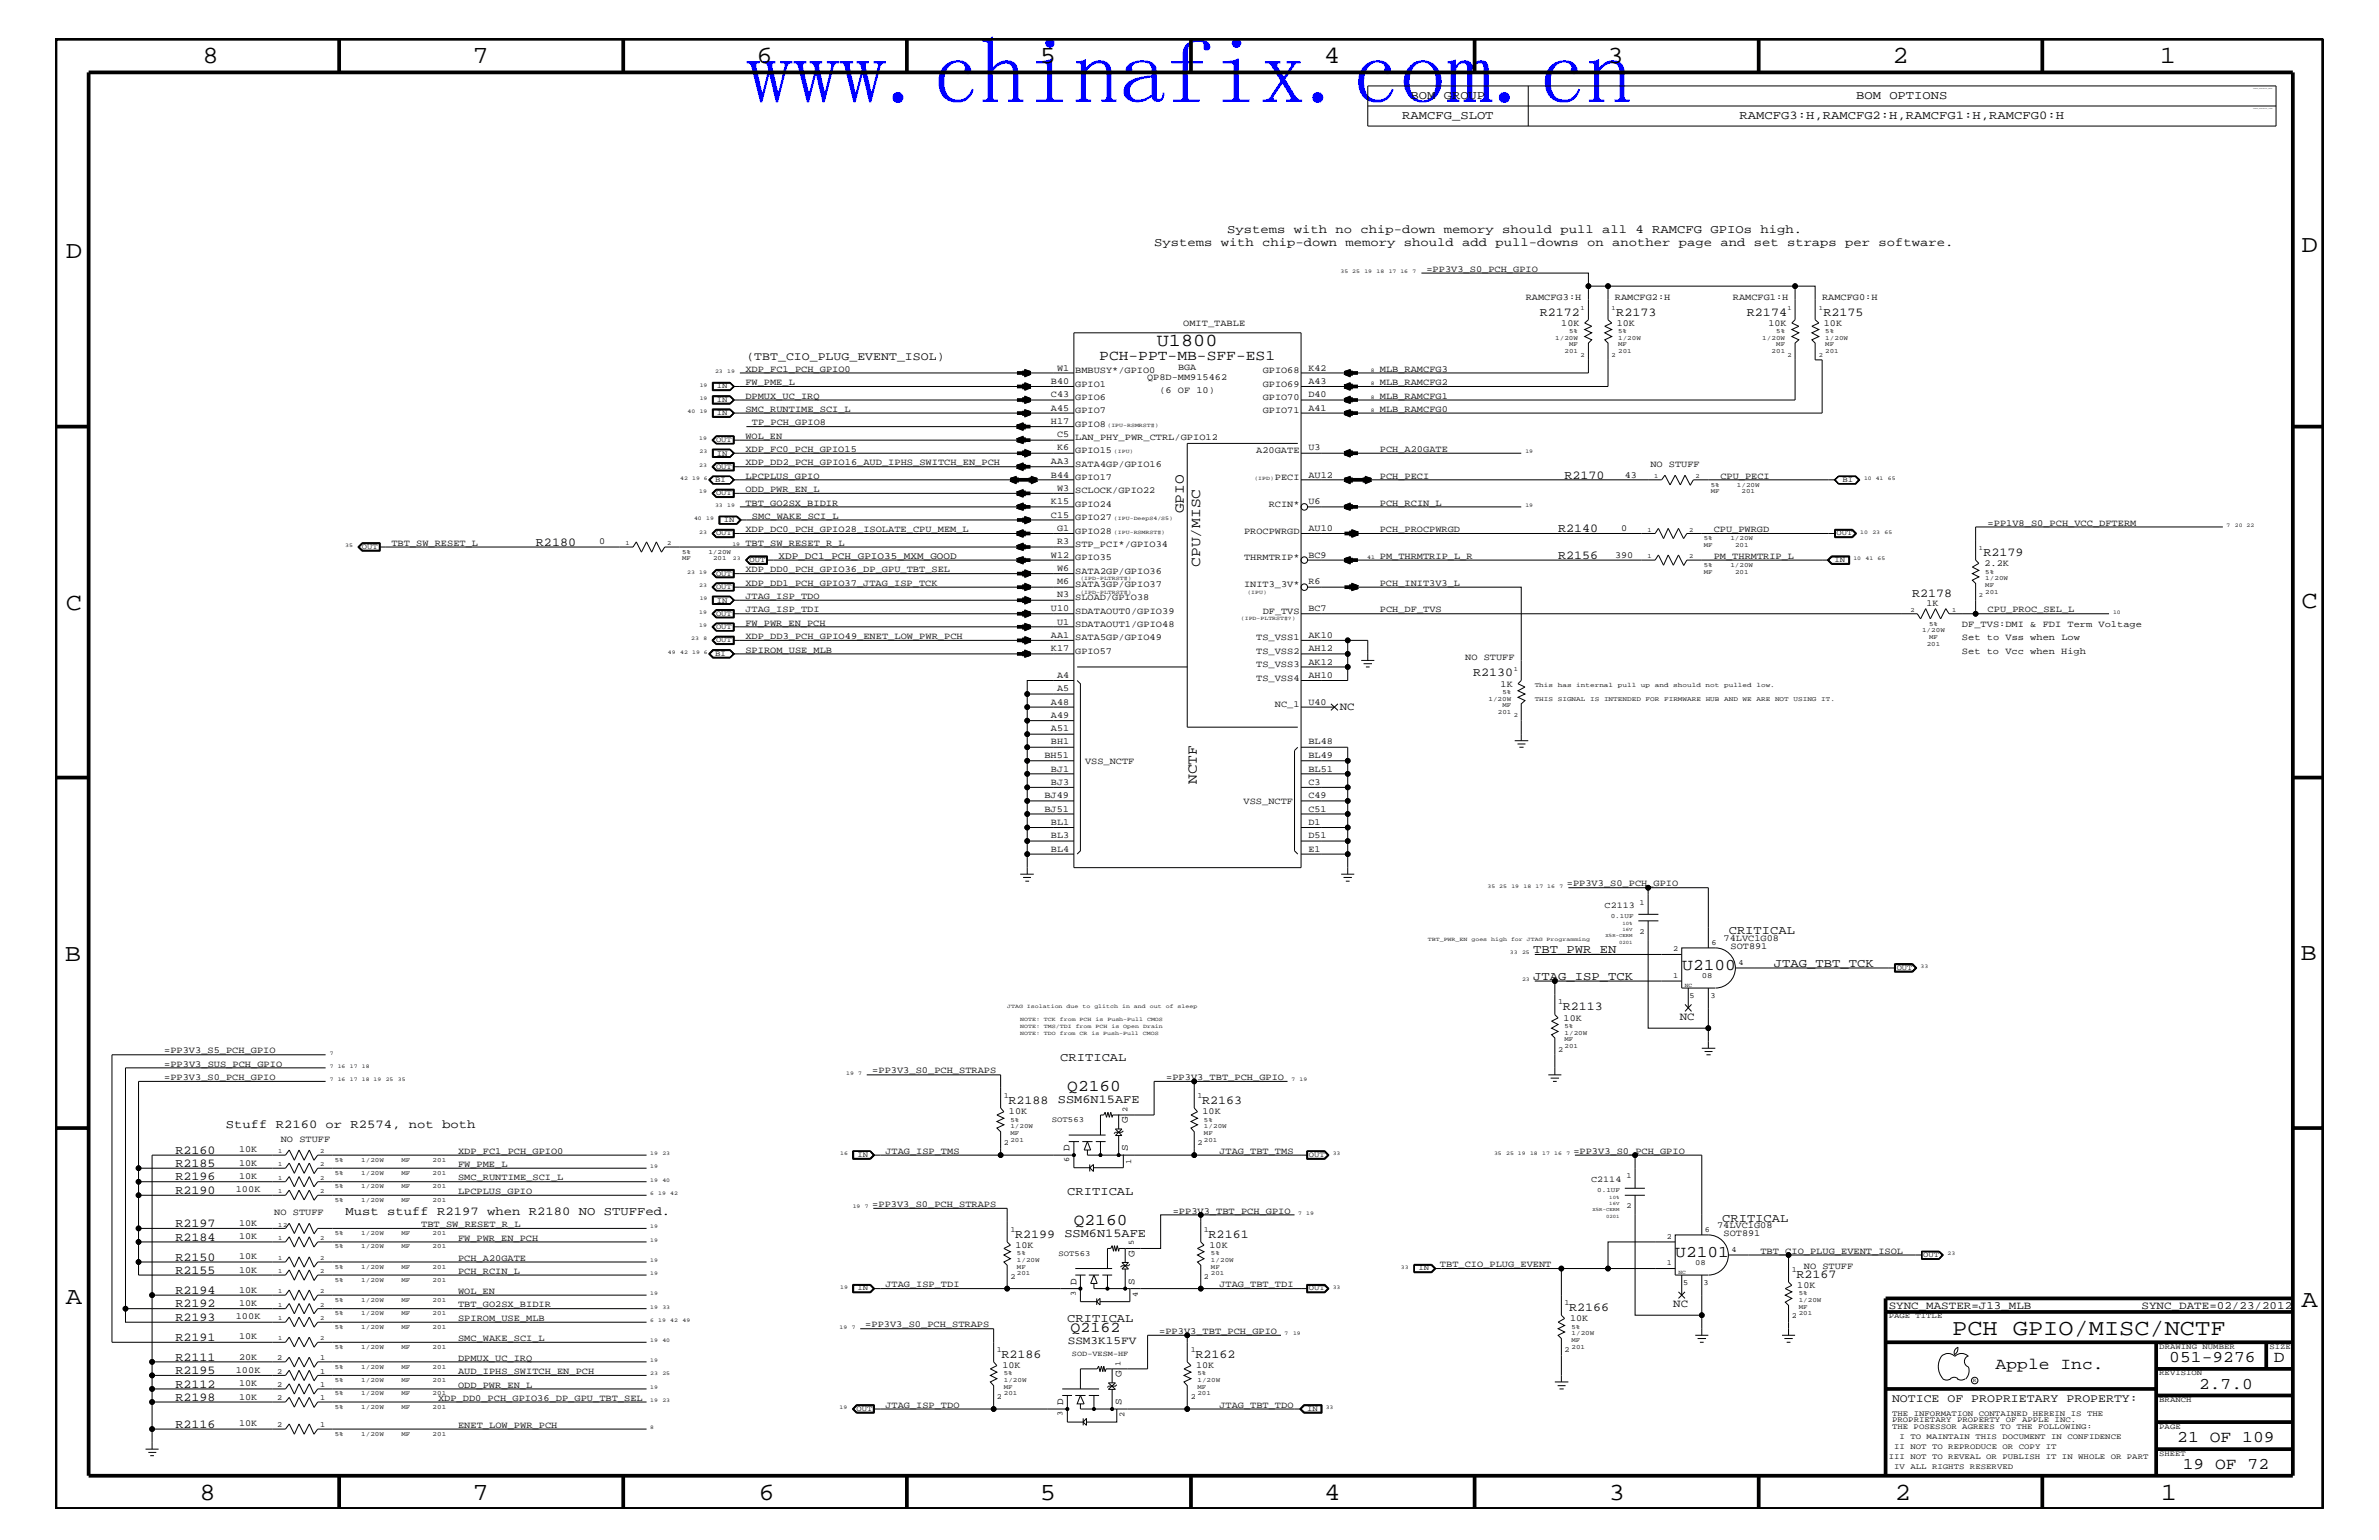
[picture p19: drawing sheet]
<svg xmlns="http://www.w3.org/2000/svg" width="432mm" height="279mm" viewBox="0 0 432 279" stroke-linecap="round" stroke-linejoin="round" font-family="sans-serif">
<defs><g id="words">
<text font-size="16.9" fill="#00f" x="135.5" y="18.7">www.chinafix.com.cn</text>
<g font-size="4.5">
<text x="36.7" y="11.5">8</text>
<text x="85.8" y="11.5">7</text>
<text x="137.3" y="11.5">6</text>
<text x="188.7" y="11.5">5</text>
<text x="240.3" y="11.5">4</text>
<text x="291.8" y="11.5">3</text>
<text x="343.5" y="11.5">2</text>
<text x="392" y="11.5">1</text>
<text x="11.9" y="46.8">D</text>
<text x="417.7" y="45.7">D</text>
<text x="11.9" y="110.6">C</text>
<text x="417.7" y="110.3">C</text>
<text x="11.8" y="174.3">B</text>
<text x="417.6" y="174.2">B</text>
<text x="11.9" y="236.7">A</text>
<text x="417.7" y="237.1">A</text>
<text x="36.2" y="272.1">8</text>
<text x="85.8" y="272.1">7</text>
<text x="137.7" y="272.1">6</text>
<text x="188.7" y="272.1">5</text>
<text x="240.4" y="272.1">4</text>
<text x="292" y="272.1">3</text>
<text x="343.9" y="272.1">2</text>
<text x="392.2" y="272.1">1</text>
</g>
<text font-size="4.1" x="354.3" y="242.3">PCH GPIO/MISC/NCTF</text>
<text font-size="3.3" x="210" y="62.9">U1800</text>
<g font-size="3">
<text x="305.4" y="176">U2100</text>
<text x="193.7" y="197.9">Q2160</text>
<text x="194.9" y="222.2">Q2160</text>
<text x="304.1" y="228.1">U2101</text>
<text x="362.2" y="248.4">Apple Inc.</text>
<text x="393.7" y="247.1">051-9276</text>
<text x="399.2" y="252">2.7.0</text>
<text x="412.7" y="247.1">D</text>
<text x="395.2" y="261.6">21 OF 109</text>
<text x="396.2" y="266.6">19 OF 72</text>
</g>
<text font-size="2.7" x="194.3" y="241.6">Q2162</text>
<g font-size="2.6">
<text x="199.5" y="65.3">PCH-PPT-MB-SFF-ES1</text>
<text x="214.9" y="93.1" transform="rotate(-90 214.9 93.1)">GPIO</text>
<text x="217.8" y="102.9" transform="rotate(-90 217.8 102.9)">CPU/MISC</text>
<text x="217.3" y="142.2" transform="rotate(-90 217.3 142.2)">NCTF</text>
</g>
<g font-size="2.2">
<text x="256" y="18">BOM GROUP</text>
<text x="336.9" y="18">BOM OPTIONS</text>
<text x="254.5" y="21.6">RAMCFG_SLOT</text>
<text x="315.7" y="21.6">RAMCFG3:H,RAMCFG2:H,RAMCFG1:H,RAMCFG0:H</text>
<text x="209.5" y="44.6">Systems with chip-down memory should add pull-downs on another page and set straps per software.</text>
<text x="222.8" y="42.3">Systems with no chip-down memory should pull all 4 RAMCFG GPIOs high.</text>
<text x="279.5" y="57.3">R2172</text>
<text x="293.4" y="57.3">R2173</text>
<text x="317.1" y="57.3">R2174</text>
<text x="331" y="57.3">R2175</text>
<text x="284" y="86.9">R2170</text>
<text x="97.3" y="99">R2180</text>
<text x="282.8" y="96.5">R2140</text>
<text x="282.8" y="101.4">R2156</text>
<text x="360" y="101">R2179</text>
<text x="347" y="108.3">R2178</text>
<text x="267.4" y="122.7">R2130</text>
<text x="278.3" y="172.9">TBT_PWR_EN</text>
<text x="313.8" y="169.5">CRITICAL</text>
<text x="278.3" y="177.7">JTAG_ISP_TCK</text>
<text x="322" y="175.4">JTAG_TBT_TCK</text>
<text x="283.6" y="183.3">R2113</text>
<text x="192.4" y="192.6">CRITICAL</text>
<text x="183" y="200.3">R2188</text>
<text x="192" y="200.2">SSM6N15AFE</text>
<text x="218.2" y="200.3">R2163</text>
<text x="31.8" y="209.3">R2160</text>
<text x="41" y="204.7">Stuff R2160 or R2574, not both</text>
<text x="31.8" y="214.2">R2196</text>
<text x="31.8" y="211.7">R2185</text>
<text x="31.8" y="216.6">R2190</text>
<text x="62.7" y="220.4">Must stuff R2197 when R2180 NO STUFFed.</text>
<text x="193.7" y="216.9">CRITICAL</text>
<text x="312.6" y="221.7">CRITICAL</text>
<text x="31.8" y="225.1">R2184</text>
<text x="31.8" y="222.6">R2197</text>
<text x="184.2" y="224.6">R2199</text>
<text x="193.2" y="224.5">SSM6N15AFE</text>
<text x="219.4" y="224.6">R2161</text>
<text x="31.8" y="228.7">R2150</text>
<text x="31.8" y="231.1">R2155</text>
<text x="326.1" y="231.8">R2167</text>
<text x="31.8" y="237.2">R2192</text>
<text x="31.8" y="239.6">R2193</text>
<text x="31.8" y="234.7">R2194</text>
<text x="193.7" y="239.9">CRITICAL</text>
<text x="284.8" y="237.9">R2166</text>
<text x="31.8" y="243.3">R2191</text>
<text x="31.8" y="246.9">R2111</text>
<text x="31.8" y="249.3">R2195</text>
<text x="31.8" y="251.7">R2112</text>
<text x="181.8" y="246.4">R2186</text>
<text x="217" y="246.4">R2162</text>
<text x="31.8" y="254.2">R2198</text>
<text x="31.8" y="259">R2116</text>
</g>
<g font-size="2.1">
<text x="135.5" y="65.3">(TBT_CIO_PLUG_EVENT_ISOL)</text>
<text x="343.4" y="254.4">NOTICE OF PROPRIETARY PROPERTY:</text>
</g>
<g font-size="2">
<text x="243.2" y="128.9">NC</text>
<text x="304.9" y="185">NC</text>
<text x="303.7" y="237.2">NC</text>
<text x="342.8" y="237.4">SYNC_MASTER=J13_MLB</text>
<text x="388.7" y="237.4">SYNC_DATE=02/23/2012</text>
<text x="193.8" y="243.9">SSM3K15FV</text>
</g>
<g font-size="1.8">
<text x="141.3" y="101.4">XDP_DC1_PCH_GPIO35_MXM_GOOD</text>
<text x="204.7" y="203.8" transform="rotate(-90 204.7 203.8)">G</text>
<text x="194.1" y="208.9" transform="rotate(-90 194.1 208.9)">D</text>
<text x="204.7" y="208.9" transform="rotate(-90 204.7 208.9)">S</text>
<text x="195.4" y="233.2" transform="rotate(-90 195.4 233.2)">D</text>
<text x="205.9" y="233.2" transform="rotate(-90 205.9 233.2)">S</text>
<text x="205.9" y="228.1" transform="rotate(-90 205.9 228.1)">G</text>
<text x="203.5" y="249.9" transform="rotate(-90 203.5 249.9)">G</text>
<text x="193" y="255" transform="rotate(-90 193 255)">D</text>
<text x="203.5" y="255" transform="rotate(-90 203.5 255)">S</text>
</g>
<g font-size="1.7">
<text x="258.9" y="49.3">=PP3V3_S0_PCH_GPIO</text>
<text x="214.8" y="59.2">OMIT_TABLE</text>
<text x="276.9" y="54.4">RAMCFG3:H</text>
<text x="283.4" y="59.1">10K</text>
<text x="293.1" y="54.4">RAMCFG2:H</text>
<text x="293.5" y="59.1">10K</text>
<text x="314.5" y="54.4">RAMCFG1:H</text>
<text x="321" y="59.1">10K</text>
<text x="330.7" y="54.4">RAMCFG0:H</text>
<text x="331" y="59.1">10K</text>
<text x="135.3" y="69.9">FW_PME_L</text>
<text x="135.3" y="67.5">XDP_FC1_PCH_GPIO0</text>
<text x="190.8" y="69.6">B40</text>
<text x="191.9" y="67.3">W1</text>
<text x="195.2" y="70.1">GPIO1</text>
<text x="195.2" y="67.7">BMBUSY*/GPIO0</text>
<text x="208.2" y="68.9">QP8D-MM915462</text>
<text x="210.4" y="71.3">(6 OF 10)</text>
<text x="213.8" y="67.1">BGA</text>
<text x="229.2" y="70.1">GPIO69</text>
<text x="229.2" y="67.7">GPIO68</text>
<text x="237.5" y="67.3">K42</text>
<text x="237.5" y="69.6">A43</text>
<text x="250.4" y="67.5">MLB_RAMCFG3</text>
<text x="250.4" y="69.9">MLB_RAMCFG2</text>
<text x="135.3" y="74.7">SMC_RUNTIME_SCI_L</text>
<text x="135.3" y="72.3">DPMUX_UC_IRQ</text>
<text x="136.5" y="77.2">TP_PCH_GPIO8</text>
<text x="190.8" y="72.1">C43</text>
<text x="190.8" y="74.5">A45</text>
<text x="190.8" y="76.9">H17</text>
<text x="195.2" y="72.6">GPIO6</text>
<text x="195.2" y="77.4">GPIO8</text>
<text x="195.2" y="75">GPIO7</text>
<text x="229.2" y="75">GPIO71</text>
<text x="229.2" y="72.6">GPIO70</text>
<text x="237.5" y="72.1">D40</text>
<text x="237.5" y="74.5">A41</text>
<text x="250.4" y="72.3">MLB_RAMCFG1</text>
<text x="250.4" y="74.7">MLB_RAMCFG0</text>
<text x="135.3" y="79.6">WOL_EN</text>
<text x="135.3" y="82">XDP_FC0_PCH_GPIO15</text>
<text x="191.9" y="79.4">C5</text>
<text x="191.9" y="81.7">K6</text>
<text x="195.2" y="79.9">LAN_PHY_PWR_CTRL/GPIO12</text>
<text x="195.2" y="82.2">GPIO15</text>
<text x="228" y="82.2">A20GATE</text>
<text x="237.5" y="81.7">U3</text>
<text x="250.4" y="82">PCH_A20GATE</text>
<text x="135.3" y="86.9">LPCPLUS_GPIO</text>
<text x="135.3" y="89.3">ODD_PWR_EN_L</text>
<text x="135.3" y="84.4">XDP_DD2_PCH_GPIO16_AUD_IPHS_SWITCH_EN_PCH</text>
<text x="190.8" y="86.6">B44</text>
<text x="190.8" y="84.2">AA3</text>
<text x="191.9" y="89">W3</text>
<text x="195.2" y="84.7">SATA4GP/GPIO16</text>
<text x="195.2" y="87.1">GPIO17</text>
<text x="195.2" y="89.5">SCLOCK/GPIO22</text>
<text x="231.4" y="87.1">PECI</text>
<text x="237.5" y="86.6">AU12</text>
<text x="250.4" y="86.9">PCH_PECI</text>
<text x="294.9" y="86.6">43</text>
<text x="299.6" y="84.7">NO STUFF</text>
<text x="312.3" y="86.9">CPU_PECI</text>
<text x="135.3" y="91.7">TBT_GO2SX_BIDIR</text>
<text x="136.5" y="94.2">SMC_WAKE_SCI_L</text>
<text x="190.8" y="91.5">K15</text>
<text x="190.8" y="93.9">C15</text>
<text x="195.2" y="92">GPIO24</text>
<text x="195.2" y="94.3">GPIO27</text>
<text x="230.3" y="92">RCIN*</text>
<text x="237.5" y="91.5">U6</text>
<text x="250.4" y="91.7">PCH_RCIN_L</text>
<text x="360.8" y="95.4">=PP1V8_S0_PCH_VCC_DFTERM</text>
<text x="71" y="99">TBT_SW_RESET_L</text>
<text x="108.8" y="98.7">0</text>
<text x="135.3" y="99">TBT_SW_RESET_R_L</text>
<text x="135.3" y="96.5">XDP_DC0_PCH_GPIO28_ISOLATE_CPU_MEM_L</text>
<text x="190.8" y="101.2">W12</text>
<text x="191.9" y="96.3">G1</text>
<text x="191.9" y="98.7">R3</text>
<text x="195.2" y="99.3">STP_PCI*/GPIO34</text>
<text x="195.2" y="101.6">GPIO35</text>
<text x="195.2" y="96.8">GPIO28</text>
<text x="225.8" y="101.6">THRMTRIP*</text>
<text x="225.8" y="96.8">PROCPWRGD</text>
<text x="237.5" y="96.3">AU10</text>
<text x="237.5" y="101.2">BC9</text>
<text x="250.4" y="96.5">PCH_PROCPWRGD</text>
<text x="250.4" y="101.4">PM_THRMTRIP_L_R</text>
<text x="293.2" y="101.2">390</text>
<text x="294.3" y="96.3">0</text>
<text x="311.1" y="96.5">CPU_PWRGD</text>
<text x="311.1" y="101.4">PM_THRMTRIP_L</text>
<text x="135.3" y="103.8">XDP_DD0_PCH_GPIO36_DP_GPU_TBT_SEL</text>
<text x="135.3" y="106.3">XDP_DD1_PCH_GPIO37_JTAG_ISP_TCK</text>
<text x="191.9" y="103.6">W6</text>
<text x="191.9" y="106">M6</text>
<text x="195.2" y="106.5">SATA3GP/GPIO37</text>
<text x="195.2" y="104.1">SATA2GP/GPIO36</text>
<text x="225.8" y="106.5">INIT3_3V*</text>
<text x="237.5" y="106">R6</text>
<text x="250.4" y="106.3">PCH_INIT3V3_L</text>
<text x="360.2" y="102.7">2.2K</text>
<text x="135.3" y="108.7">JTAG_ISP_TDO</text>
<text x="135.3" y="113.6">FW_PWR_EN_PCH</text>
<text x="135.3" y="111.1">JTAG_ISP_TDI</text>
<text x="190.8" y="110.9">U10</text>
<text x="191.9" y="113.3">U1</text>
<text x="191.9" y="108.4">N3</text>
<text x="195.2" y="108.9">SLOAD/GPIO38</text>
<text x="195.2" y="111.4">SDATAOUT0/GPIO39</text>
<text x="195.2" y="113.7">SDATAOUT1/GPIO48</text>
<text x="229.2" y="111.4">DF_TVS</text>
<text x="237.5" y="110.9">BC7</text>
<text x="250.4" y="111.1">PCH_DF_TVS</text>
<text x="349.7" y="110">1K</text>
<text x="356.1" y="113.7">DF_TVS:DMI &amp; FDI Term Voltage</text>
<text x="360.8" y="111.1">CPU_PROC_SEL_L</text>
<text x="135.3" y="118.4">SPIROM_USE_MLB</text>
<text x="135.3" y="115.9">XDP_DD3_PCH_GPIO49_ENET_LOW_PWR_PCH</text>
<text x="190.8" y="118.1">K17</text>
<text x="190.8" y="115.7">AA1</text>
<text x="195.2" y="116.2">SATA5GP/GPIO49</text>
<text x="195.2" y="118.6">GPIO57</text>
<text x="228" y="118.6">TS_VSS2</text>
<text x="228" y="116.2">TS_VSS1</text>
<text x="237.5" y="115.7">AK10</text>
<text x="237.5" y="118.1">AH12</text>
<text x="265.9" y="119.8">NO STUFF</text>
<text x="356.1" y="116.2">Set to Vss when Low</text>
<text x="356.1" y="118.6">Set to Vcc when High</text>
<text x="191.9" y="123">A4</text>
<text x="191.9" y="125.4">A5</text>
<text x="228" y="123.5">TS_VSS4</text>
<text x="228" y="121">TS_VSS3</text>
<text x="237.5" y="120.6">AK12</text>
<text x="237.5" y="123">AH10</text>
<text x="272.4" y="124.6">1K</text>
<text x="190.8" y="127.9">A48</text>
<text x="190.8" y="130.2">A49</text>
<text x="231.4" y="128.3">NC_1</text>
<text x="237.5" y="127.9">U40</text>
<text x="189.6" y="137.5">BH51</text>
<text x="190.8" y="132.7">A51</text>
<text x="190.8" y="135.1">BH1</text>
<text x="237.5" y="135.1">BL48</text>
<text x="237.5" y="137.5">BL49</text>
<text x="190.8" y="140">BJ1</text>
<text x="190.8" y="142.4">BJ3</text>
<text x="196.9" y="138.6">VSS_NCTF</text>
<text x="237.5" y="140">BL51</text>
<text x="237.5" y="142.4">C3</text>
<text x="189.6" y="147.3">BJ51</text>
<text x="189.6" y="144.8">BJ49</text>
<text x="190.8" y="149.6">BL1</text>
<text x="225.7" y="145.9">VSS_NCTF</text>
<text x="237.5" y="144.8">C49</text>
<text x="237.5" y="147.3">C51</text>
<text x="237.5" y="149.6">D1</text>
<text x="190.8" y="152.1">BL3</text>
<text x="190.8" y="154.5">BL4</text>
<text x="237.5" y="152.1">D51</text>
<text x="237.5" y="154.5">E1</text>
<text x="284.4" y="160.8">=PP3V3_S0_PCH_GPIO</text>
<text x="312.8" y="170.8">74LVC1G08</text>
<text x="314.1" y="172.2">SOT891</text>
<text x="283.8" y="185.2">10K</text>
<text x="29.8" y="191.1">=PP3V3_S5_PCH_GPIO</text>
<text x="29.8" y="193.6">=PP3V3_SUS_PCH_GPIO</text>
<text x="29.8" y="195.9">=PP3V3_S0_PCH_GPIO</text>
<text x="158.3" y="194.8">=PP3V3_S0_PCH_STRAPS</text>
<text x="211.7" y="195.9">=PP3V3_TBT_PCH_GPIO</text>
<text x="183.1" y="202.1">10K</text>
<text x="218.3" y="202.1">10K</text>
<text x="43.4" y="209.1">10K</text>
<text x="51" y="207.1">NO STUFF</text>
<text x="83.1" y="209.3">XDP_FC1_PCH_GPIO0</text>
<text x="160.7" y="209.3">JTAG_ISP_TMS</text>
<text x="221.3" y="209.3">JTAG_TBT_TMS</text>
<text x="285.6" y="209.3">=PP3V3_S0_PCH_GPIO</text>
<text x="43.4" y="213.9">10K</text>
<text x="43.4" y="211.5">10K</text>
<text x="83.1" y="214.2">SMC_RUNTIME_SCI_L</text>
<text x="83.1" y="211.7">FW_PME_L</text>
<text x="42.8" y="216.4">100K</text>
<text x="49.8" y="220.4">NO STUFF</text>
<text x="83.1" y="216.6">LPCPLUS_GPIO</text>
<text x="158.3" y="219">=PP3V3_S0_PCH_STRAPS</text>
<text x="212.9" y="220.2">=PP3V3_TBT_PCH_GPIO</text>
<text x="43.4" y="224.8">10K</text>
<text x="43.4" y="222.4">10K</text>
<text x="76.5" y="222.6">TBT_SW_RESET_R_L</text>
<text x="83.1" y="225.1">FW_PWR_EN_PCH</text>
<text x="184.3" y="226.4">10K</text>
<text x="219.5" y="226.4">10K</text>
<text x="311.7" y="222.9">74LVC1G08</text>
<text x="312.8" y="224.3">SOT891</text>
<text x="319.5" y="227.5">TBT_CIO_PLUG_EVENT_ISOL</text>
<text x="43.4" y="228.5">10K</text>
<text x="43.4" y="230.9">10K</text>
<text x="83.1" y="228.7">PCH_A20GATE</text>
<text x="83.1" y="231.1">PCH_RCIN_L</text>
<text x="160.7" y="233.5">JTAG_ISP_TDI</text>
<text x="221.3" y="233.5">JTAG_TBT_TDI</text>
<text x="261.4" y="229.9">TBT_CIO_PLUG_EVENT</text>
<text x="326.2" y="233.7">10K</text>
<text x="327.4" y="230.2">NO STUFF</text>
<text x="42.8" y="239.4">100K</text>
<text x="43.4" y="236.9">10K</text>
<text x="43.4" y="234.6">10K</text>
<text x="83.1" y="234.7">WOL_EN</text>
<text x="83.1" y="239.6">SPIROM_USE_MLB</text>
<text x="83.1" y="237.2">TBT_GO2SX_BIDIR</text>
<text x="285" y="239.7">10K</text>
<text x="43.4" y="243">10K</text>
<text x="83.1" y="243.3">SMC_WAKE_SCI_L</text>
<text x="157.1" y="240.8">=PP3V3_S0_PCH_STRAPS</text>
<text x="210.4" y="242">=PP3V3_TBT_PCH_GPIO</text>
<text x="42.8" y="249">100K</text>
<text x="43.4" y="246.7">20K</text>
<text x="43.4" y="251.5">10K</text>
<text x="83.1" y="249.3">AUD_IPHS_SWITCH_EN_PCH</text>
<text x="83.1" y="251.7">ODD_PWR_EN_L</text>
<text x="83.1" y="246.9">DPMUX_UC_IRQ</text>
<text x="181.9" y="248.2">10K</text>
<text x="217.1" y="248.2">10K</text>
<text x="43.4" y="253.9">10K</text>
<text x="79.5" y="254.2">XDP_DD0_PCH_GPIO36_DP_GPU_TBT_SEL</text>
<text x="160.7" y="255.4">JTAG_ISP_TDO</text>
<text x="221.3" y="255.4">JTAG_TBT_TDO</text>
<text x="43.4" y="258.8">10K</text>
<text x="83.1" y="259">ENET_LOW_PWR_PCH</text>
</g>
<g font-size="1.6">
<text x="291.3" y="164.7">C2113</text>
<text x="288.8" y="214.4">C2114</text>
</g>
<g font-size="1.4">
<text x="130.1" y="70.5">IN</text>
<text x="130.1" y="72.9">IN</text>
<text x="130.1" y="75.4">IN</text>
<text x="130" y="80.2">OUT</text>
<text x="130.1" y="82.7">IN</text>
<text x="129.8" y="87.5">BI</text>
<text x="130" y="85">OUT</text>
<text x="130" y="89.9">OUT</text>
<text x="334.4" y="87.5">BI</text>
<text x="131.4" y="94.8">IN</text>
<text x="65.7" y="99.6">OUT</text>
<text x="130" y="97.1">OUT</text>
<text x="333.3" y="97.1">OUT</text>
<text x="130" y="106.9">OUT</text>
<text x="130" y="104.4">OUT</text>
<text x="136.1" y="102.1">OUT</text>
<text x="333" y="102.1">IN</text>
<text x="130" y="111.7">OUT</text>
<text x="130.1" y="109.3">IN</text>
<text x="129.8" y="119">BI</text>
<text x="130" y="116.5">OUT</text>
<text x="130" y="114.2">OUT</text>
<text x="297.6" y="164.1">1</text>
<text x="297.6" y="169.5">2</text>
<text x="303.7" y="172.6">2</text>
<text x="310.6" y="171.4">6</text>
<text x="303.7" y="177.4">1</text>
<text x="308.9" y="177.4">08</text>
<text x="315.6" y="175">4</text>
<text x="344.3" y="176">OUT</text>
<text x="282.8" y="182.2">1</text>
<text x="306.7" y="181">5</text>
<text x="310.5" y="181">3</text>
<text x="282.8" y="190.8">2</text>
<text x="182.2" y="199.2">1</text>
<text x="190.9" y="203.6">SOT563</text>
<text x="204.6" y="201.7" transform="rotate(-90 204.6 201.7)">2</text>
<text x="217.3" y="199.2">1</text>
<text x="155.6" y="209.9">IN</text>
<text x="182.2" y="207.7">2</text>
<text x="217.3" y="207.7">2</text>
<text x="237.6" y="209.9">OUT</text>
<text x="194.1" y="210.8" transform="rotate(-90 194.1 210.8)">6</text>
<text x="205.3" y="211.1" transform="rotate(-90 205.3 211.1)">1</text>
<text x="295.2" y="213.8">1</text>
<text x="295.2" y="219.2">2</text>
<text x="183.4" y="223.5">1</text>
<text x="192.1" y="227.9">SOT563</text>
<text x="205.8" y="225.9" transform="rotate(-90 205.8 225.9)">5</text>
<text x="218.5" y="223.5">1</text>
<text x="302.5" y="224.7">2</text>
<text x="309.5" y="223.5">6</text>
<text x="314.3" y="227.1">4</text>
<text x="183.4" y="232">2</text>
<text x="218.5" y="232">2</text>
<text x="257.5" y="230.5">IN</text>
<text x="302.5" y="229.6">1</text>
<text x="305.5" y="233.2">5</text>
<text x="307.7" y="229.6">08</text>
<text x="309.2" y="233.2">3</text>
<text x="325.2" y="230.7">1</text>
<text x="349.1" y="228.1">OUT</text>
<text x="155.6" y="234.1">IN</text>
<text x="195.2" y="235.1" transform="rotate(-90 195.2 235.1)">3</text>
<text x="206.5" y="235.3" transform="rotate(-90 206.5 235.3)">4</text>
<text x="237.6" y="234.1">OUT</text>
<text x="284" y="236.8">1</text>
<text x="325.2" y="239.2">2</text>
<text x="342.8" y="239.2">PAGE TITLE</text>
<text x="180.9" y="245.3">1</text>
<text x="216.2" y="245.3">1</text>
<text x="284" y="245.3">2</text>
<text x="391.9" y="244.7">DRAWING NUMBER</text>
<text x="411.9" y="244.7">SIZE</text>
<text x="50.3" y="246.7">2</text>
<text x="50.3" y="249.2">2</text>
<text x="50.3" y="251.6">2</text>
<text x="58.1" y="246.7">1</text>
<text x="58.1" y="249.2">1</text>
<text x="58.1" y="251.6">1</text>
<text x="194.6" y="246.1">SOD-VESM-HF</text>
<text x="203.4" y="247.8" transform="rotate(-90 203.4 247.8)">1</text>
<text x="391.9" y="249.5">REVISION</text>
<text x="50.3" y="254">2</text>
<text x="58.1" y="254">1</text>
<text x="155.4" y="256">OUT</text>
<text x="180.9" y="253.8">2</text>
<text x="192.9" y="256.9" transform="rotate(-90 192.9 256.9)">3</text>
<text x="204.1" y="257.2" transform="rotate(-90 204.1 257.2)">2</text>
<text x="216.2" y="253.8">2</text>
<text x="237.2" y="256">IN</text>
<text x="343.4" y="256.8">THE INFORMATION CONTAINED HEREIN IS THE</text>
<text x="391.9" y="254.4">BRANCH</text>
<text x="50.3" y="258.9">2</text>
<text x="58.1" y="258.9">1</text>
<text x="343.4" y="258">PROPRIETARY PROPERTY OF APPLE INC.</text>
<text x="343.4" y="259.3">THE POSESSOR AGREES TO THE FOLLOWING:</text>
<text x="343.8" y="262.9">II NOT TO REPRODUCE OR COPY IT</text>
<text x="344.8" y="261.1">I TO MAINTAIN THIS DOCUMENT IN CONFIDENCE</text>
<text x="391.9" y="259.3">PAGE</text>
<text x="342.8" y="264.7">III NOT TO REVEAL OR PUBLISH IT IN WHOLE OR PART</text>
<text x="343.8" y="266.6">IV ALL RIGHTS RESERVED</text>
<text x="391.9" y="264.1">SHEET</text>
</g>
<g font-size="1.2">
<text x="286.9" y="56.2">1</text>
<text x="292.5" y="56.2">1</text>
<text x="324.4" y="56.2">1</text>
<text x="330.1" y="56.2">1</text>
<text x="282.3" y="61.7">1/20W</text>
<text x="284" y="64">201</text>
<text x="284.8" y="62.9">MF</text>
<text x="284.8" y="60.4">5%</text>
<text x="286.9" y="64.7">2</text>
<text x="292.5" y="64.7">2</text>
<text x="293.7" y="61.7">1/20W</text>
<text x="293.7" y="60.4">5%</text>
<text x="293.7" y="64">201</text>
<text x="293.7" y="62.9">MF</text>
<text x="319.9" y="61.7">1/20W</text>
<text x="321.6" y="64">201</text>
<text x="322.4" y="62.9">MF</text>
<text x="322.4" y="60.4">5%</text>
<text x="324.4" y="64.7">2</text>
<text x="330.1" y="64.7">2</text>
<text x="331.3" y="62.9">MF</text>
<text x="331.3" y="64">201</text>
<text x="331.3" y="60.4">5%</text>
<text x="331.3" y="61.7">1/20W</text>
<text x="300.2" y="86.7">1</text>
<text x="307.8" y="86.7">2</text>
<text x="310.5" y="88.3">5%</text>
<text x="310.5" y="89.5">MF</text>
<text x="315.3" y="88.3">1/20W</text>
<text x="316.1" y="89.5">201</text>
<text x="113.5" y="98.8">1</text>
<text x="121.1" y="98.8">2</text>
<text x="123.8" y="100.4">5%</text>
<text x="123.8" y="101.6">MF</text>
<text x="128.6" y="100.4">1/20W</text>
<text x="129.4" y="101.6">201</text>
<text x="299" y="96.5">1</text>
<text x="299" y="101.3">1</text>
<text x="306.6" y="96.5">2</text>
<text x="306.6" y="101.3">2</text>
<text x="309.2" y="99.3">MF</text>
<text x="309.2" y="98">5%</text>
<text x="314.1" y="98">1/20W</text>
<text x="314.9" y="99.3">201</text>
<text x="359.2" y="99.9">1</text>
<text x="309.2" y="102.9">5%</text>
<text x="309.2" y="104.1">MF</text>
<text x="314.1" y="102.9">1/20W</text>
<text x="314.9" y="104.1">201</text>
<text x="360.3" y="105.3">1/20W</text>
<text x="360.3" y="104.1">5%</text>
<text x="360.3" y="107.7">201</text>
<text x="360.3" y="106.5">MF</text>
<text x="346.8" y="111">2</text>
<text x="350.1" y="113.6">5%</text>
<text x="354.3" y="111">1</text>
<text x="359.2" y="108.3">2</text>
<text x="348.9" y="114.8">1/20W</text>
<text x="349.7" y="117.2">201</text>
<text x="350.1" y="115.9">MF</text>
<text x="272.7" y="125.9">5%</text>
<text x="274.7" y="121.7">1</text>
<text x="278.6" y="124.7">This</text>
<text x="282.7" y="124.7">has</text>
<text x="286.1" y="124.7">internal</text>
<text x="293.6" y="124.7">pull</text>
<text x="297.8" y="124.7">up</text>
<text x="300.4" y="124.7">and</text>
<text x="303.7" y="124.7">should</text>
<text x="309.6" y="124.7">not</text>
<text x="312.9" y="124.7">pulled</text>
<text x="318.8" y="124.7">low.</text>
<text x="270.2" y="127.1">1/20W</text>
<text x="271.9" y="129.6">201</text>
<text x="272.7" y="128.3">MF</text>
<text x="274.7" y="130.2">2</text>
<text x="278.6" y="127.1">THIS</text>
<text x="282.7" y="127.1">SIGNAL</text>
<text x="288.6" y="127.1">IS</text>
<text x="291.1" y="127.1">INTENDED</text>
<text x="298.7" y="127.1">FOR</text>
<text x="302" y="127.1">FIRMWARE</text>
<text x="309.6" y="127.1">HUB</text>
<text x="312.9" y="127.1">AND</text>
<text x="316.3" y="127.1">WE</text>
<text x="318.8" y="127.1">ARE</text>
<text x="322.2" y="127.1">NOT</text>
<text x="325.5" y="127.1">USING</text>
<text x="330.6" y="127.1">IT.</text>
<text x="292.4" y="166.5">0.1UF</text>
<text x="284" y="190.2">201</text>
<text x="284" y="187.7">1/20W</text>
<text x="284" y="186.5">5%</text>
<text x="284" y="188.9">MF</text>
<text x="183.4" y="203.5">5%</text>
<text x="218.5" y="203.5">5%</text>
<text x="50.5" y="209.2">1</text>
<text x="58.1" y="209.2">2</text>
<text x="183.4" y="204.7">1/20W</text>
<text x="183.4" y="207.1">201</text>
<text x="183.4" y="205.9">MF</text>
<text x="218.5" y="204.7">1/20W</text>
<text x="218.5" y="205.9">MF</text>
<text x="218.5" y="207.1">201</text>
<text x="50.5" y="214.1">1</text>
<text x="50.5" y="211.6">1</text>
<text x="58.1" y="214.1">2</text>
<text x="58.1" y="211.6">2</text>
<text x="60.7" y="210.8">5%</text>
<text x="60.7" y="215.6">5%</text>
<text x="60.7" y="213.2">5%</text>
<text x="65.6" y="215.6">1/20W</text>
<text x="65.6" y="213.2">1/20W</text>
<text x="65.6" y="210.8">1/20W</text>
<text x="72.9" y="215.6">MF</text>
<text x="72.9" y="213.2">MF</text>
<text x="72.9" y="210.8">MF</text>
<text x="78.5" y="215.6">201</text>
<text x="78.5" y="213.2">201</text>
<text x="78.5" y="210.8">201</text>
<text x="50.5" y="216.4">1</text>
<text x="58.1" y="216.4">2</text>
<text x="60.7" y="218">5%</text>
<text x="65.6" y="218">1/20W</text>
<text x="72.9" y="218">MF</text>
<text x="78.5" y="218">201</text>
<text x="289.9" y="216.2">0.1UF</text>
<text x="50.5" y="224.9">1</text>
<text x="50.5" y="222.5">12</text>
<text x="58.1" y="224.9">2</text>
<text x="60.7" y="224.1">5%</text>
<text x="60.7" y="226.5">5%</text>
<text x="65.6" y="226.5">1/20W</text>
<text x="65.6" y="224.1">1/20W</text>
<text x="72.9" y="226.5">MF</text>
<text x="72.9" y="224.1">MF</text>
<text x="78.5" y="226.5">201</text>
<text x="78.5" y="224.1">201</text>
<text x="184.6" y="227.7">5%</text>
<text x="219.8" y="227.7">5%</text>
<text x="50.5" y="228.5">1</text>
<text x="50.5" y="231">1</text>
<text x="58.1" y="228.5">2</text>
<text x="58.1" y="231">2</text>
<text x="60.7" y="230.2">5%</text>
<text x="60.7" y="232.6">5%</text>
<text x="65.6" y="230.2">1/20W</text>
<text x="65.6" y="232.6">1/20W</text>
<text x="72.9" y="230.2">MF</text>
<text x="72.9" y="232.6">MF</text>
<text x="78.5" y="230.2">201</text>
<text x="78.5" y="232.6">201</text>
<text x="184.6" y="229">1/20W</text>
<text x="184.6" y="231.3">201</text>
<text x="184.6" y="230.2">MF</text>
<text x="219.8" y="229">1/20W</text>
<text x="219.8" y="231.3">201</text>
<text x="219.8" y="230.2">MF</text>
<text x="50.5" y="237.1">1</text>
<text x="50.5" y="239.5">1</text>
<text x="50.5" y="234.6">1</text>
<text x="58.1" y="237.1">2</text>
<text x="58.1" y="239.5">2</text>
<text x="58.1" y="234.6">2</text>
<text x="60.7" y="238.6">5%</text>
<text x="60.7" y="236.2">5%</text>
<text x="65.6" y="238.6">1/20W</text>
<text x="65.6" y="236.2">1/20W</text>
<text x="72.9" y="238.6">MF</text>
<text x="72.9" y="236.2">MF</text>
<text x="78.5" y="238.6">201</text>
<text x="78.5" y="236.2">201</text>
<text x="326.5" y="237.4">MF</text>
<text x="326.5" y="238.6">201</text>
<text x="326.5" y="235">5%</text>
<text x="326.5" y="236.2">1/20W</text>
<text x="50.5" y="243.1">1</text>
<text x="58.1" y="243.1">2</text>
<text x="60.7" y="244.7">5%</text>
<text x="60.7" y="241.1">5%</text>
<text x="65.6" y="244.7">1/20W</text>
<text x="65.6" y="241.1">1/20W</text>
<text x="72.9" y="241.1">MF</text>
<text x="72.9" y="244.7">MF</text>
<text x="78.5" y="244.7">201</text>
<text x="78.5" y="241.1">201</text>
<text x="285.2" y="242.3">1/20W</text>
<text x="285.2" y="241.1">5%</text>
<text x="285.2" y="244.7">201</text>
<text x="285.2" y="243.5">MF</text>
<text x="60.7" y="248.4">5%</text>
<text x="60.7" y="250.7">5%</text>
<text x="65.6" y="248.4">1/20W</text>
<text x="65.6" y="250.7">1/20W</text>
<text x="72.9" y="248.4">MF</text>
<text x="72.9" y="250.7">MF</text>
<text x="78.5" y="248.4">201</text>
<text x="78.5" y="250.7">201</text>
<text x="182.2" y="249.5">5%</text>
<text x="182.2" y="252">MF</text>
<text x="182.2" y="250.7">1/20W</text>
<text x="217.3" y="249.5">5%</text>
<text x="217.3" y="252">MF</text>
<text x="217.3" y="250.7">1/20W</text>
<text x="60.7" y="253.2">5%</text>
<text x="60.7" y="255.6">5%</text>
<text x="65.6" y="253.2">1/20W</text>
<text x="65.6" y="255.6">1/20W</text>
<text x="72.9" y="255.6">MF</text>
<text x="72.9" y="253.2">MF</text>
<text x="78.5" y="253.2">201</text>
<text x="78.5" y="255.6">201</text>
<text x="182.2" y="253.2">201</text>
<text x="217.3" y="253.2">201</text>
<text x="60.7" y="260.5">5%</text>
<text x="65.6" y="260.5">1/20W</text>
<text x="72.9" y="260.5">MF</text>
<text x="78.5" y="260.5">201</text>
</g>
<g font-size="1">
<text x="243.3" y="49.6">35 25</text>
<text x="247.6" y="49.6">19</text>
<text x="249.9" y="49.6">18</text>
<text x="252.1" y="49.6">17 16</text>
<text x="256.4" y="49.6">7</text>
<text x="127" y="70.1">19</text>
<text x="129.8" y="67.7">23</text>
<text x="132" y="67.7">19</text>
<text x="248.8" y="67.5">8</text>
<text x="248.8" y="69.9">8</text>
<text x="124.8" y="75">40</text>
<text x="127" y="75">19</text>
<text x="127" y="72.6">19</text>
<text x="201" y="77.4">(IPU-RSMRST#)</text>
<text x="248.8" y="72.3">8</text>
<text x="248.8" y="74.7">8</text>
<text x="126.9" y="79.9">19</text>
<text x="127" y="82.2">23</text>
<text x="202.2" y="82.2">(IPU)</text>
<text x="276.9" y="82.2">19</text>
<text x="123.4" y="87.1">42</text>
<text x="125.6" y="87.1">19 6</text>
<text x="126.9" y="84.7">23</text>
<text x="126.9" y="89.5">19</text>
<text x="227.7" y="87.1">(IPD)</text>
<text x="338.3" y="87.1">10 41</text>
<text x="342.6" y="87.1">65</text>
<text x="126" y="94.3">40</text>
<text x="128.2" y="94.3">19</text>
<text x="129.8" y="92">33</text>
<text x="132" y="92">19</text>
<text x="202.2" y="94.3">(IPU-DeepS4/S5)</text>
<text x="276.9" y="92">19</text>
<text x="404.1" y="95.6">7</text>
<text x="405.6" y="95.6">20 22</text>
<text x="62.7" y="99.3">35</text>
<text x="126.9" y="96.8">23</text>
<text x="132.9" y="99">19</text>
<text x="133" y="101.6">23</text>
<text x="202.2" y="96.8">(IPU-RSMRST#)</text>
<text x="248.2" y="101.4">41</text>
<text x="336.4" y="101.6">10</text>
<text x="337.7" y="96.8">10</text>
<text x="338.6" y="101.6">41</text>
<text x="339.9" y="96.8">23</text>
<text x="340.8" y="101.6">65</text>
<text x="342.1" y="96.8">65</text>
<text x="124.7" y="104.1">23</text>
<text x="126.9" y="106.5">23</text>
<text x="126.9" y="104.1">19</text>
<text x="196.1" y="105.3">(IPD-PLTRST#)</text>
<text x="196.1" y="107.7">(IPD-PLTRST#)</text>
<text x="226.4" y="107.7">(IPU)</text>
<text x="126.9" y="111.4">19</text>
<text x="126.9" y="113.7">19</text>
<text x="127" y="108.9">19</text>
<text x="225.2" y="112.6">(IPD-PLTRST#?)</text>
<text x="383.5" y="111.4">10</text>
<text x="121.2" y="118.6">49</text>
<text x="123.4" y="118.6">42</text>
<text x="125.5" y="116.2">23</text>
<text x="125.6" y="118.6">19 6</text>
<text x="127.7" y="116.2">8</text>
<text x="270" y="161.1">35 25</text>
<text x="274.3" y="161.1">19</text>
<text x="276.5" y="161.1">18</text>
<text x="278.7" y="161.1">17 16</text>
<text x="283" y="161.1">7</text>
<text x="259.2" y="170.7">TBT_PWR_EN</text>
<text x="267.1" y="170.7">goes</text>
<text x="270.7" y="170.7">high</text>
<text x="274.1" y="173.2">33</text>
<text x="274.3" y="170.7">for</text>
<text x="276.3" y="173.2">25</text>
<text x="277.1" y="170.7">JTAG</text>
<text x="280.7" y="170.7">Programming</text>
<text x="276.3" y="178">23</text>
<text x="305.8" y="179">NC</text>
<text x="348.6" y="175.6">33</text>
<text x="182.8" y="182.9">JTAG</text>
<text x="185.2" y="185.3">NOTE:</text>
<text x="186.4" y="182.9">Isolation</text>
<text x="189.5" y="185.3">TCK</text>
<text x="192.4" y="185.3">from</text>
<text x="193.6" y="182.9">due</text>
<text x="196" y="185.3">PCH</text>
<text x="196.5" y="182.9">to</text>
<text x="198.6" y="182.9">glitch</text>
<text x="198.8" y="185.3">is</text>
<text x="201" y="185.3">Push-Pull</text>
<text x="203.7" y="182.9">in</text>
<text x="205.8" y="182.9">and</text>
<text x="208.2" y="185.3">CMOS</text>
<text x="208.7" y="182.9">out</text>
<text x="211.6" y="182.9">of</text>
<text x="213.7" y="182.9">sleep</text>
<text x="59.9" y="191.4">7</text>
<text x="185.2" y="186.5">NOTE:</text>
<text x="185.2" y="187.7">NOTE:</text>
<text x="189.5" y="187.7">TDO</text>
<text x="189.5" y="186.5">TMS/TDI</text>
<text x="192.4" y="187.7">from</text>
<text x="195.2" y="186.5">from</text>
<text x="195.9" y="187.7">CR</text>
<text x="198.1" y="187.7">is</text>
<text x="198.8" y="186.5">PCH</text>
<text x="200.3" y="187.7">Push-Pull</text>
<text x="201.7" y="186.5">is</text>
<text x="203.9" y="186.5">Open</text>
<text x="207.4" y="187.7">CMOS</text>
<text x="207.5" y="186.5">Drain</text>
<text x="59.9" y="193.7">7</text>
<text x="59.9" y="196.2">7</text>
<text x="61.3" y="193.7">16</text>
<text x="61.3" y="196.2">16</text>
<text x="63.5" y="193.7">17</text>
<text x="63.5" y="196.2">17</text>
<text x="65.7" y="193.7">18</text>
<text x="65.7" y="196.2">18 19</text>
<text x="70" y="196.2">25</text>
<text x="72.2" y="196.2">35</text>
<text x="153.6" y="195">19</text>
<text x="155.8" y="195">7</text>
<text x="234.4" y="196.2">7</text>
<text x="235.9" y="196.2">19</text>
<text x="118" y="209.6">19</text>
<text x="120.2" y="209.6">23</text>
<text x="152.5" y="209.6">16</text>
<text x="241.9" y="209.6">33</text>
<text x="271.2" y="209.6">35</text>
<text x="273.4" y="209.6">25 19</text>
<text x="277.7" y="209.6">18</text>
<text x="279.9" y="209.6">17</text>
<text x="282.1" y="209.6">16</text>
<text x="284.3" y="209.6">7</text>
<text x="118" y="214.4">19</text>
<text x="118" y="211.9">19</text>
<text x="120.2" y="214.4">40</text>
<text x="118" y="216.9">6</text>
<text x="119.5" y="216.9">19</text>
<text x="121.7" y="216.9">42</text>
<text x="154.8" y="219.2">19</text>
<text x="157" y="219.2">7</text>
<text x="235.6" y="220.4">7</text>
<text x="237.1" y="220.4">19</text>
<text x="118" y="225.3">19</text>
<text x="118" y="222.9">19</text>
<text x="353.5" y="227.7">23</text>
<text x="118" y="229">19</text>
<text x="118" y="231.3">19</text>
<text x="152.5" y="233.8">19</text>
<text x="241.9" y="233.8">33</text>
<text x="254.3" y="230.2">33</text>
<text x="304.6" y="231.1">NC</text>
<text x="118" y="237.4">19</text>
<text x="118" y="235">19</text>
<text x="118" y="239.9">6</text>
<text x="119.5" y="239.9">19</text>
<text x="120.2" y="237.4">33</text>
<text x="121.7" y="239.9">42</text>
<text x="123.9" y="239.9">49</text>
<text x="118" y="243.5">19</text>
<text x="120.2" y="243.5">40</text>
<text x="152.4" y="241.1">19</text>
<text x="154.6" y="241.1">7</text>
<text x="233.2" y="242.3">7</text>
<text x="234.7" y="242.3">19</text>
<text x="118" y="252">19</text>
<text x="118" y="247.1">19</text>
<text x="118" y="249.5">23</text>
<text x="120.2" y="249.5">25</text>
<text x="358.1" y="250.7">R</text>
<text x="118" y="254.4">19</text>
<text x="120.2" y="254.4">23</text>
<text x="152.4" y="255.6">19</text>
<text x="240.6" y="255.6">33</text>
<text x="118" y="259.3">8</text>
</g>
<g font-size=".9">
<text x="294.5" y="167.8">10%</text>
<text x="291.4" y="170">X5R-CERM</text>
<text x="293.9" y="171.2">0201</text>
<text x="294.5" y="168.9">16V</text>
<text x="289.1" y="219.7">X5R-CERM</text>
<text x="291.5" y="220.9">0201</text>
<text x="292.1" y="218.6">16V</text>
<text x="292.1" y="217.5">10%</text>
</g>
<g font-size=".3">
<text x="408.9" y="16.2">TABLE_BOMGROUP_HEAD</text>
<text x="408.9" y="19.8">TABLE_BOMGROUP_ITEM</text>
</g>
</g></defs>
<g fill="none" stroke="#000" stroke-width=".18">
<path d="M248.3 15.6h164.8v7.3h-164.8zM248.3 19.2h164.8M277.4 15.6v7.3M258 49.5h30.3v8.5l-.7 .6 1.3 .6-1.3 .6 1.3 .6-1.3 .7 1.3 .6-.6 .5v5.5h-52.2M288.3 51.9h3.6v6.1l.6 .6-1.2 .6 1.2 .6-1.2 .6 1.2 .7-1.2 .6 .6 .5v7.9h-55.8M291.9 51.9h33.9M129.3 71.8h3.2l.8 .8-.8 .7h-3.2zM129.3 69.4h3.2l.8 .7-.8 .8h-3.2zM129.3 74.2h3.2l.8 .7-.8 .8h-3.2zM129.4 73.2h3.1M129.4 71.9h3.1l.7 .7-.7 .6M129.4 71.8v1.5h3.1l.8-.7"/>
<path d="M129.4 74.4h3.1M129.5 69.5h3l.6 .6-.6 .6h-3zM129.5 74.4v1.1h3l.6-.6M130 79.1h3.3v1.4h-3.3M130 79.1l-.8 .8 .8 .6M130 79.1l-.7 .8 .7 .6M130.1 79.2h3v1.2h-3M130.1 79.2l-.7 .7 .7 .5M130.1 79.2l-.6 .7 .6 .5M132.5 69.4h-3.1v1.4h3.1M132.5 69.4l.7 .7-.7 .7M132.5 69.4l.8 .7"/>
<path d="M132.5 74.4l.7 .5-.7 .7h-3.1M132.5 74.4l.6 .5M133.1 72.6l-.6 .6M133.1 72.6l-.6-.6h-3v1.2M133.1 72.6h61.8M133.1 70.1h61.8M133.1 74.9h61.8M133.1 79.9h61.8M133.2 79.1v1.4M133.3 74.9l-.8-.6h-3.1v1.4M133.3 70.1l-.8 .7M134.3 67.7h60.6"/>
<path d="M135.5 77.4h59.4M194.9 60.4h41.2v97h-41.2zM236.1 72.6h89.7v-10.4l.7-.5-1.3-.6 1.3-.7-1.3-.6 1.3-.6-1.3-.6 .6-.6v-6.1h3.7v6.1l.6 .6-1.2 .6 1.2 .6-1.2 .6 1.2 .7-1.2 .6 .6 .5v3.1h1.2v9.6h-94.6M65.7 98.5h3.3v1.5h-3.3l-.8-.8zM65.8 99.8h3.1M65.8 98.5l-.8 .7 .8 .7h3.1v-1.4M65.8 99.8l-.6-.6 .6-.5h3v1.1M68.8 99.2h46.1l.6-.9 .9 1.9 1-1.9 .9 1.9 .8-1.9 1 1.9 .6-1h74.2M68.9 98.6h-3.1l-.7 .6 .7 .6M129.2 96.8l.8-.8h3.3v1.6h-3.3zM129.2 84.7l.8-.8h3.3v1.5h-3.3zM129.2 89.5l.8-.8h3.3v1.6h-3.3z"/>
<path d="M129.3 84.7l.7-.7h3.2v1.4h-3.2zM129.3 81.5h3.2l.8 .7-.8 .8h-3.2zM129.5 81.6h3l.6 .6-.6 .6h-3zM130 96.1h3.2v1.4h-3.2l-.7-.7zM130 88.8h3.2v1.4h-3.2l-.7-.7zM130.1 96.1l-.7 .7 .7 .7M130.1 84l-.7 .7 .7 .7M130.1 88.8l-.7 .7 .7 .7M130.6 93.7v1.4M132.5 86.5h-3l-.6 .6 .6 .6h3M132.5 86.5h-3l-.7 .6 .7 .6h3M132.5 86.4h-3.1l-.7 .7 .7 .7h3.1"/>
<path d="M132.5 86.4h-3.1l-.8 .7 .8 .7h3.1M132.5 86.4l.8 .7-.8 .7M132.5 86.5l.7 .6-.7 .6M132.5 86.5l.6 .6-.6 .6M132.5 81.6h-3.1v1.4M132.5 81.6l.7 .6-.7 .7h-3.1M132.5 81.6l.8 .6M133.1 96.2h-3l-.6 .6 .6 .6h3M133.1 96.8h61.8M133.1 84v1.4M133.1 88.8v1.4M133.1 96.1v1.4"/>
<path d="M133.1 87.1h61.8M133.1 84.1h-3l-.6 .6 .6 .6h3M133.1 84.7h61.8M133.1 88.9h-3l-.6 .6 .6 .6h3M133.1 89.5h61.8M133.1 82.2h61.8M133.7 93.7l.6 .6M133.7 93.7h-3.1v1.3h3.1M133.7 93.7l.7 .6-.7 .7M133.8 93.7h-3.3v1.4h3.3M133.8 93.7l.7 .6-.7 .8M134.3 94.3l-.6 .7"/>
<path d="M134.3 94.3h60.6M134.3 92h60.6M235.6 80.4h-20.1v51.5h20.1M236.1 96.8h64.3l.6-.9 .9 1.8 .9-1.8 .9 1.8 .9-1.8 1 1.8 .6-.9h26.9M236.1 87.1h65.5l.6-.9 .9 1.8 1-1.8 .9 1.8 .8-1.8 1 1.8M236.1 82.2h40M237.3 92h38.8M333 96h3.2l.8 .8-.8 .8h-3.2zM333 96.1h3.2l.7 .7-.7 .7h-3.2M333.1 96.2h3l.6 .6-.6 .6h-3M333.1 96.1v1.4M333.1 87.1h-25.7l-.6 1"/>
<path d="M333.7 86.5h3l.6 .6-.6 .6h-3M333.7 86.5h3.1l.6 .6-.6 .6h-3.1M333.7 86.4h3.1l.7 .7-.7 .7h-3.1M333.7 86.4h3.1l.8 .7-.8 .7h-3.1M333.7 86.4l-.8 .7 .8 .7M333.7 86.4l-.7 .7 .7 .7M333.7 86.5l-.7 .6 .7 .6M333.7 86.5l-.6 .6 .6 .6M336.1 96.1l.7 .7-.7 .7M403.5 95.6h-44.9v6l.6 .6-1.2 .7 1.2 .6-1.2 .6 1.2 .6-1.2 .6 .6 .6v5.5M128.8 118.6l.7-.6h3l.7 .6-.7 .7h-3zM129.2 111.4l.8-.8h3.3v1.5h-3.3z"/>
<path d="M129.2 116.2l.8-.8h3.3v1.5h-3.3zM129.3 104.1l.7-.7h3.2v1.4h-3.2zM129.3 111.4l.7-.7h3.2v1.3h-3.2zM129.3 108.1h3.2l.8 .8-.8 .8h-3.2zM129.4 117.9h3.1l.8 .7-.8 .8h-3.1l-.8-.8zM129.5 118h3l.6 .6-.6 .6h-3l-.6-.6zM129.5 108.3h3l.6 .6-.6 .6h-3zM130 103.3h3.3v1.5h-3.3l-.8-.7zM130 105.8h3.3v1.4h-3.3M130 113h3.3v1.5h-3.3M130 115.5h3.2v1.4h-3.2l-.7-.7zM130 105.8l-.8 .7 .8 .7"/>
<path d="M130 105.8l-.7 .7 .7 .7M130 113l-.8 .7 .8 .8M130 113l-.7 .7 .7 .8M130.1 105.9h3v1.2h-3M130.1 113.1h3v1.3h-3M130.1 105.9l-.7 .6 .7 .6M130.1 105.9l-.6 .6 .6 .6M130.1 115.5l-.7 .7 .7 .7M130.1 110.7l-.7 .7 .7 .6M130.1 113.1l-.7 .6 .7 .7M130.1 113.1l-.6 .6 .6 .7M130.1 103.4l-.7 .7 .7 .7"/>
<path d="M132.5 117.9h-3.1l-.7 .7 .7 .7h3.1M132.5 117.9l.8 .7-.8 .7M132.5 108.2h-3.1v1.5M132.5 108.2l.7 .7-.7 .7h-3.1M132.5 108.2l.8 .7M133.1 103.4v1.4M133.1 110.7v1.3M133.1 115.5v1.4M133.1 106.5h61.8M133.1 108.9h61.8M133.1 118.6h61.8M133.1 115.6h-3l-.6 .6 .6 .6h3"/>
<path d="M133.1 116.2h61.8M133.1 110.8h-3l-.6 .6 .6 .5h3M133.1 111.4h61.8M133.1 113.7h61.8M133.1 103.5h-3l-.6 .6 .6 .6h3M133.1 104.1h61.8M133.2 105.8v1.4M133.2 113v1.5M135.3 101.6l.8-.7h3.2v1.5h-3.2zM135.5 101.6l.6-.6h3.1v1.3h-3.1zM136.2 101l-.7 .6M139.1 101v1.2h-2.9l-.7-.6"/>
<path d="M139.1 101.6h55.8M139.3 100.9h-3.2l-.7 .7 .7 .8M236.1 116.2h8.5v2.4M236.1 118.6h8.5M236.1 111.4h111.9l.6 .9 .9-1.9 .9 1.9 .9-1.9 .9 1.9 1-1.9 .6 1h29M237.3 106.5h38.8v17l-.6 .6 1.3 .5-1.3 .7 1.3 .6-1.3 .6 1.3 .6-.7 .6v6.7M237.3 101.6h63.1l.6-.9 .9 1.8 .9-1.8 .9 1.8 .9-1.8 1 1.8M244.6 116.2h3.7v3.6M244.6 118.6v4.9h-8.5M247.1 119.8h2.3M331.7 101.6l.7-.7h3.3v1.5h-3.3zM331.9 101.6h-25.7l-.6 1"/>
<path d="M332.5 101l-.6 .6 .6 .6h3.1v-1.2M332.5 102.4l-.8-.8 .8-.7h3.1v1.5M332.5 101l-.7 .6 .7 .7h3.1M332.5 101h3.1M186.4 125.9v2.4h8.5M186.4 128.3v2.4h8.5M186.4 130.7v2.5h8.5M186.4 133.2v2.4h8.5M186.4 135.6v2.4h8.5M186.4 138v2.4h8.5M194.9 123.5h-8.5v2.4h8.5M195.5 123.5l.6 .6v30.3l-.6 .6"/>
<path d="M195.5 121h20M235.6 135.6l-.6 .6v18.2l.6 .6M236.1 135.6h8.5v2.4h-8.5M236.1 121h8.5M236.1 128.3h6.1M241.6 127.7l1.2 1.2M242.8 127.7l-1.2 1.2M244.6 138v2.4h-8.5M247.5 120.4h1.5M247.9 121h.7M274.9 134.4h2.5M275.4 135h1.5"/>
<path d="M275.8 135.6h.7M185.2 158.6h2.4M185.7 159.2h1.4M186.1 159.9h.7M186.4 140.4v2.5h8.5M186.4 142.9v2.4h8.5M186.4 152.6v2.4h8.5M186.4 145.3v2.4M186.4 150.1v2.5M186.4 155v3.6M186.4 152.6h8.5M194.9 147.7h-8.5v2.4h8.5"/>
<path d="M236.1 155h8.5M236.1 152.6h8.5M236.1 150.1h8.5M236.1 147.7h8.5M236.1 145.3h8.5M236.1 142.9h8.5M243.4 158.6h2.4M243.9 159.2h1.5M244.3 159.9h.7M244.6 140.4v18.2M278.6 178h3.6v6.1l.6 .6-1.2 .6 1.2 .6-1.2 .6 1.2 .6-1.2 .6 .6 .6v6.7M278.6 173.2h26.6"/>
<path d="M282.2 178h23M284.7 161.1h14.4M297.4 167.1h3.6M297.4 165.9h3.6M299.1 165.9v-4.8h11v10.9M299.1 167.1v19.4h11v3.7M306.4 179.3v3.6M310.1 179.3v7.2M311.4 179.3a3.6 3.6 0 0 0 3.6-3.7 3.6 3.6 0 0 0-3.7-3.6h-6.1v7.3h6.1M315 175.6h29M343.9 174.9h3.3l.7 .7-.7 .8h-3.3zM343.9 174.9v1.4h3.3l.6-.7-.6-.7"/>
<path d="M344 174.9h3.1l.6 .7-.6 .6h-3.1zM344 175h3.1l.6 .6-.6 .6M59.1 193.7h-36.3v43.7h29l.7-.9 .9 1.9 .9-1.9 .9 1.9 .9-1.9 .9 1.9 .7-1h59.7M59.1 191.4h-38.8v52.1h31.5l.7-.9 .9 1.8 .9-1.8 .9 1.8 .9-1.8 .9 1.8M59.1 196.2h-34v15.7M157.3 195h24.3v6l.6 .7-1.3 .6 1.3 .6-1.3 .6 1.3 .6-1.3 .6 .7 .6v4.3h13.3M216.8 196.2h-7.3v6.1h-7.6v.4l-.3-.9-.3 .9-.2-.9-.3 .9-.2-.9-.3 .5h-.6v3.6M233.7 196.2h-16.9v4.8l.6 .7-1.2 .6 1.2 .6-1.2 .6 1.2 .6-1.2 .6 .6 .6v4.3h20.5M281 195h2.4M281.4 195.6h1.6M281.9 196.2h.6M305.8 182.2l1.2 1.3"/>
<path d="M307 182.2l-1.2 1.3M308.9 190.2h2.4M309.4 190.8h1.4M309.7 191.4h.8M25.1 214.4v2.5M57 212.9l-.9-1.9-.9 1.9-.9-1.9-.9 1.9-.9-1.9-.7 .9h-26.7v2.5h26.7l.7-.9 .9 1.8 .9-1.8 .9 1.8 .9-1.8 .9 1.8 .7-.9h59.7M57 217.7l-.9-1.8-.9 1.8-.9-1.8-.9 1.8-.9-1.8-.7 1h-26.7v6h26.7l.7-1 .9 1.9 .9-1.9 .9 1.9 .9-1.9 .9 1.9M117.4 209.6h-59.7l-.7 .9-.9-1.9-.9 1.9-.9-1.9-.9 1.9-.9-1.9-.7 1h-24.2v37.5h24.2l.7-.9 .9 1.8 .9-1.8 .9 1.8 .9-1.8 .9 1.8M117.4 216.9h-59.7l-.7 .9M117.4 211.9h-59.7l-.7 1.1M154.8 208.8h3.2l.8 .8-.8 .7h-3.2zM154.9 208.9h3.1l.6 .7-.6 .6h-3.1z"/>
<path d="M154.9 208.9v1.3M157.9 208.9l.6 .7M158 208.8l.7 .8-.7 .7h-3.2M158.5 219.2h24.3v6.1l.6 .6-1.2 .6 1.2 .6-1.2 .6 1.2 .7-1.2 .6 .6 .6v4.2h-24.3M158.5 209.6h23.1M158.5 209.6l-.6 .6M194 207.1h1.8M194 205.9h6.7M194.9 207.1v4.8h2.9M196.4 207.1h1.9M197.4 208.6v1h19.4M197.4 207.1l.6 1.5h-1.2z"/>
<path d="M197.8 211.9l.7-.6v1.2zM197.8 211.3v1.2M198.9 207.1h1.8M199.7 207.1v2.5M202.5 204.8h1.1l-1.1 1.2h1.1zM203 206v3.6M203.1 202.2l-.1 2.6M203.9 205.2l-.3 .2h-1.1l-.3 .3M204 209.5l-.1 2.4h-5.4M237.2 208.8h3.3l.7 .8-.7 .7h-3.3zM237.3 208.8v1.5h3.2l.6-.7-.6-.8M240.4 208.9h-3.1v1.3h3.1"/>
<path d="M240.4 208.9l.7 .7-.7 .6M240.4 208.9l.6 .7-.6 .6M285.9 209.6h10.9M294.9 216.9h3.7M294.9 215.6h3.7M296.8 215.6v-6h12.1v14.5M296.8 216.9v21.7h12.1v3.7M22.8 237.4v2.5h29l.7-.9 .9 1.7 .9-1.7 .9 1.7 .9-1.7 .9 1.7M25.1 229v2.3h26.7l.7-.9 .9 1.9 .9-1.9 .9 1.9 .9-1.9 .9 1.9M25.1 222.9v2.4M27.6 235h24.2l.7-1 .9 1.9 .9-1.9 .9 1.9 .9-1.9 .9 1.9M117.4 225.3h-59.7l-.7 1-.9-1.9-.9 1.9-.9-1.9-.9 1.9-.9-1.9-.7 .9h-26.7v3.7h26.7l.7-1 .9 1.9 .9-1.9 .9 1.9 .9-1.9 .9 1.9 .7-.9h59.7"/>
<path d="M117.4 239.9h-59.7l-.7 .9M117.4 235h-59.7l-.7 1M117.4 222.9h-59.7l-.7 1M117.4 231.3h-59.7l-.7 1.1M154.8 233h3.2l.8 .8-.8 .8h-3.2zM154.8 234.5h3.2M154.8 233.1h3.2M154.9 233.1v1.4M154.9 233.2h3l.6 .6-.6 .6h-3zM158 233.1l.6 .7-.6 .7M158 233.1l.7 .7-.7 .7M182.8 233.8h13.3"/>
<path d="M195.2 231.3h1.8M195.2 230.1h6.7M196.1 231.3v4.9h3M197.6 231.3h1.9M198.6 232.9v.9h19.3M198.6 231.3l.5 1.6h-1.1zM199.1 236.2l.6-.6v1.2zM199.1 235.6v1.2M200.1 231.3h1.8M201 231.3v2.5M203.6 229h1.2l-1.2 1.2h1.2zM204.2 226.5v2.5"/>
<path d="M204.2 230.2v3.6M205.1 233.8v2.4h-5.4M205.1 229.4l-.3 .2h-1.2l-.2 .3M217.9 220.4v4.9l.6 .6-1.1 .6 1.1 .6-1.1 .6 1.1 .7-1.1 .6 .5 .6v4.2h19.4M235 220.4h-24.3v6.1h-7.6l-.1 .5-.2-1-.3 1-.2-1-.2 1-.2-1-.3 .5h-.6v3.6M237.2 233h3.3l.7 .8-.7 .8h-3.3zM237.3 233.1h3.2l.6 .7-.6 .7h-3.2zM237.3 233.2h3.1l.6 .6-.6 .6h-3.1M237.3 233.1v1.4M240.4 233.1l.7 .7-.7 .7M256.6 229.4h3.3l.7 .7-.7 .8h-3.3zM256.6 229.5h3.3l.6 .6-.6 .7h-3.3"/>
<path d="M256.7 229.5v1.3M256.7 229.6h3.1l.6 .5M259.8 229.5l.7 .6-.7 .7M260.4 230.1h23v8.5l.6 .6-1.2 .7 1.2 .6-1.2 .6 1.2 .6-1.2 .6 .6 .5v7.9M260.4 230.1l-.6 .6h-3.1M283.4 230.1h20.7M304.1 225.3h-12.2v4.8M304.6 234.4l1.2 1.2M305.2 231.3v3.7M305.8 234.4l-1.2 1.2M308.9 231.3v7.3M310.1 231.3a3.6 3.6 0 0 0 3.6-3.6 3.6 3.6 0 0 0-3.6-3.6h-6v7.2h6"/>
<path d="M313.7 227.7h35.1M324.6 227.7v4.9l.6 .6-1.2 .6 1.2 .6-1.2 .6 1.2 .6-1.2 .6 .6 .6v5.5M348.8 227.1h3.2l.6 .6-.6 .7h-3.2zM351.9 227.1l.6 .6-.6 .7M352 227h-3.2v1.5h3.2M352 227l.7 .7-.7 .8M27.6 247.1v2.4h24.2l.7-.9 .9 1.9 .9-1.9 .9 1.9 .9-1.9 .9 1.9M27.6 249.5v2.5M27.6 254.4v4.9M117.4 252h-59.7l-.7 .9-.9-1.8-.9 1.8-.9-1.8-.9 1.8-.9-1.8-.7 .9h-24.2v2.4h24.2l.7-.9 .9 1.8 .9-1.8 .9 1.8 .9-1.8 .9 1.8M117.4 259.3h-59.7l-.7 .9-.9-1.9-.9 1.9-.9-1.9-.9 1.9-.9-1.9-.7 1h-24.2v3.6M117.4 247.1h-59.7l-.7 1"/>
<path d="M117.4 249.5h-59.7l-.7 1.1M117.4 243.5h-59.7l-.7 1M117.4 254.4h-59.7l-.7 1M154.7 255.6l.8-.7h3.2v1.5h-3.2zM155.5 255h3.1v1.2h-3.1l-.6-.6zM155.5 254.9l-.7 .7 .7 .7h3.2M155.5 256.2l-.6-.6 .6-.6h3v1.2M156.1 241.1h24.3v6l.5 .7-1.1 .6 1.1 .5-1.1 .6 1.1 .6-1.1 .6 .6 .7v4.2M158.5 255.6h35.2M192.8 252h6.7M192.8 253.2h1.8M193.7 253.2v4.8h2.9"/>
<path d="M195.2 253.2h1.8M196.1 253.2l.7 1.5h-1.3zM196.1 254.7v.9h40M196.6 257.3v1.3M197.2 257.3v1.3l-.6-.6zM197.6 253.2h1.9M198.6 253.2v2.4M201.2 250.9h1.3l-1.3 1.2h1.3zM201.9 248.4v2.5M201.9 252.1v3.5M202.7 255.6v2.4h-5.5M202.7 251.2l-.2 .3h-1.3l-.2 .2"/>
<path d="M215.5 242.3h-7.2v6.1h-7.5l-.2 .5-.3-1.1-.1 1.1-.3-1.1-.2 1.1-.3-1.1-.3 .6h-3v3.6M232.5 242.3h-17v4.8l.7 .7-1.3 .6 1.3 .5-1.3 .6 1.3 .6-1.3 .6 .6 .7v4.2M235.9 255.6l.8-.7h3.3v1.5h-3.3zM236.7 254.9l-.7 .7 .7 .7h3.2v-1.4M236.7 255h3.1v1.2h-3.1l-.6-.6zM239.8 255h-3.1l-.6 .6 .6 .6M282.2 250.7h2.5M282.7 251.4h1.5M283.1 252h.7M307.7 242.3h2.4M308.1 242.8h1.5M308.5 243.5h.7"/>
<path d="M323.4 242.3h2.4M323.9 242.8h1.5M324.3 243.5h.7M352.4 246.1a1.69 1.69 0 0 1 2.4 0M352.4 246a3.3 3.3 0 0 0 .3 4.1M352.6 250.2l.7 .2 .7-.2M354 250.2l.7-.3 .7 .3M354.8 246.1a1.69 1.69 0 0 1 2.5 0M355.3 250.2l.7 .2 .7-.2M355.3 244.4l.1 .3a1.18 1.18 0 0 1-.6 1M355.4 244.4a.99 .99 0 0 0-.6 1.4M357.2 246a1.04 1.04 0 0 0-.6 1 1.04 1.04 0 0 0 .6 1"/>
<path d="M357.3 248l.1 .7a2.11 2.11 0 0 1-.6 1.5M26.4 262.9h2.4M26.9 263.5h1.5M27.3 264.1h.6"/>
<circle cx="288.3" cy="51.9" r=".42"/>
<circle cx="291.9" cy="51.9" r=".42"/>
<circle cx="325.8" cy="51.9" r=".42"/>
<circle cx="236.7" cy="92" r=".59"/>
<circle cx="236.7" cy="101.6" r=".59"/>
<circle cx="236.7" cy="106.5" r=".59"/>
<circle cx="244.6" cy="118.6" r=".42"/>
<circle cx="244.6" cy="116.2" r=".42"/>
<circle cx="358.6" cy="111.4" r=".42"/>
<circle cx="186.4" cy="128.3" r=".42"/>
<circle cx="186.4" cy="135.6" r=".42"/>
<circle cx="186.4" cy="138" r=".42"/>
<circle cx="186.4" cy="133.2" r=".42"/>
<circle cx="186.4" cy="125.9" r=".42"/>
<circle cx="186.4" cy="130.7" r=".42"/>
<circle cx="244.6" cy="138" r=".42"/>
<circle cx="244.6" cy="121" r=".42"/>
<circle cx="186.4" cy="142.9" r=".42"/>
<circle cx="186.4" cy="152.6" r=".42"/>
<circle cx="186.4" cy="147.7" r=".42"/>
<circle cx="186.4" cy="155" r=".42"/>
<circle cx="186.4" cy="145.3" r=".42"/>
<circle cx="186.4" cy="140.4" r=".42"/>
<circle cx="186.4" cy="150.1" r=".42"/>
<circle cx="244.6" cy="152.6" r=".42"/>
<circle cx="244.6" cy="155" r=".42"/>
<circle cx="244.6" cy="142.9" r=".42"/>
<circle cx="244.6" cy="147.7" r=".42"/>
<circle cx="244.6" cy="145.3" r=".42"/>
<circle cx="244.6" cy="140.4" r=".42"/>
<circle cx="244.6" cy="150.1" r=".42"/>
<circle cx="282.2" cy="178" r=".42"/>
<circle cx="299.1" cy="161.1" r=".42"/>
<circle cx="216.8" cy="196.2" r=".42"/>
<circle cx="310.1" cy="186.5" r=".42"/>
<circle cx="25.1" cy="211.9" r=".42"/>
<circle cx="25.1" cy="214.4" r=".42"/>
<circle cx="25.1" cy="216.9" r=".42"/>
<circle cx="181.6" cy="209.6" r=".42"/>
<circle cx="194.9" cy="209.6" r=".25"/>
<circle cx="199.7" cy="209.6" r=".25"/>
<circle cx="203" cy="209.6" r=".25"/>
<circle cx="216.8" cy="209.6" r=".42"/>
<circle cx="296.8" cy="209.6" r=".42"/>
<circle cx="22.8" cy="237.4" r=".42"/>
<circle cx="25.1" cy="229" r=".42"/>
<circle cx="25.1" cy="222.9" r=".42"/>
<circle cx="25.1" cy="225.3" r=".42"/>
<circle cx="27.6" cy="235" r=".42"/>
<circle cx="182.8" cy="233.8" r=".42"/>
<circle cx="196.1" cy="233.8" r=".25"/>
<circle cx="201" cy="233.8" r=".25"/>
<circle cx="204.2" cy="233.8" r=".25"/>
<circle cx="217.9" cy="220.4" r=".42"/>
<circle cx="217.9" cy="233.8" r=".42"/>
<circle cx="283.4" cy="230.1" r=".42"/>
<circle cx="291.9" cy="230.1" r=".42"/>
<circle cx="308.9" cy="238.6" r=".42"/>
<circle cx="324.6" cy="227.7" r=".42"/>
<circle cx="27.6" cy="247.1" r=".42"/>
<circle cx="27.6" cy="252" r=".42"/>
<circle cx="27.6" cy="259.3" r=".42"/>
<circle cx="27.6" cy="249.5" r=".42"/>
<circle cx="27.6" cy="254.4" r=".42"/>
<circle cx="180.4" cy="255.6" r=".42"/>
<circle cx="193.7" cy="255.6" r=".25"/>
<circle cx="198.6" cy="255.6" r=".25"/>
<circle cx="201.9" cy="255.6" r=".25"/>
<circle cx="215.5" cy="242.3" r=".42"/>
<circle cx="215.5" cy="255.6" r=".42"/>
<circle cx="358.4" cy="250.5" r=".59"/>
</g>
<g fill="#000">
<circle cx="288.3" cy="51.9" r=".42"/>
<circle cx="291.9" cy="51.9" r=".42"/>
<circle cx="325.8" cy="51.9" r=".42"/>
<circle cx="244.6" cy="118.6" r=".42"/>
<circle cx="244.6" cy="116.2" r=".42"/>
<circle cx="358.6" cy="111.4" r=".42"/>
<circle cx="186.4" cy="128.3" r=".42"/>
<circle cx="186.4" cy="135.6" r=".42"/>
<circle cx="186.4" cy="138" r=".42"/>
<circle cx="186.4" cy="133.2" r=".42"/>
<circle cx="186.4" cy="125.9" r=".42"/>
<circle cx="186.4" cy="130.7" r=".42"/>
<circle cx="244.6" cy="138" r=".42"/>
<circle cx="244.6" cy="121" r=".42"/>
<circle cx="186.4" cy="142.9" r=".42"/>
<circle cx="186.4" cy="152.6" r=".42"/>
<circle cx="186.4" cy="147.7" r=".42"/>
<circle cx="186.4" cy="155" r=".42"/>
<circle cx="186.4" cy="145.3" r=".42"/>
<circle cx="186.4" cy="140.4" r=".42"/>
<circle cx="186.4" cy="150.1" r=".42"/>
<circle cx="244.6" cy="152.6" r=".42"/>
<circle cx="244.6" cy="155" r=".42"/>
<circle cx="244.6" cy="142.9" r=".42"/>
<circle cx="244.6" cy="147.7" r=".42"/>
<circle cx="244.6" cy="145.3" r=".42"/>
<circle cx="244.6" cy="140.4" r=".42"/>
<circle cx="244.6" cy="150.1" r=".42"/>
<circle cx="282.2" cy="178" r=".42"/>
<circle cx="299.1" cy="161.1" r=".42"/>
<circle cx="216.8" cy="196.2" r=".42"/>
<circle cx="310.1" cy="186.5" r=".42"/>
<circle cx="25.1" cy="211.9" r=".42"/>
<circle cx="25.1" cy="214.4" r=".42"/>
<circle cx="25.1" cy="216.9" r=".42"/>
<circle cx="181.6" cy="209.6" r=".42"/>
<circle cx="194.9" cy="209.6" r=".25"/>
<circle cx="199.7" cy="209.6" r=".25"/>
<circle cx="203" cy="209.6" r=".25"/>
<circle cx="216.8" cy="209.6" r=".42"/>
<circle cx="296.8" cy="209.6" r=".42"/>
<circle cx="22.8" cy="237.4" r=".42"/>
<circle cx="25.1" cy="229" r=".42"/>
<circle cx="25.1" cy="222.9" r=".42"/>
<circle cx="25.1" cy="225.3" r=".42"/>
<circle cx="27.6" cy="235" r=".42"/>
<circle cx="182.8" cy="233.8" r=".42"/>
<circle cx="196.1" cy="233.8" r=".25"/>
<circle cx="201" cy="233.8" r=".25"/>
<circle cx="204.2" cy="233.8" r=".25"/>
<circle cx="217.9" cy="220.4" r=".42"/>
<circle cx="217.9" cy="233.8" r=".42"/>
<circle cx="283.4" cy="230.1" r=".42"/>
<circle cx="291.9" cy="230.1" r=".42"/>
<circle cx="308.9" cy="238.6" r=".42"/>
<circle cx="324.6" cy="227.7" r=".42"/>
<circle cx="27.6" cy="247.1" r=".42"/>
<circle cx="27.6" cy="252" r=".42"/>
<circle cx="27.6" cy="259.3" r=".42"/>
<circle cx="27.6" cy="249.5" r=".42"/>
<circle cx="27.6" cy="254.4" r=".42"/>
<circle cx="180.4" cy="255.6" r=".42"/>
<circle cx="193.7" cy="255.6" r=".25"/>
<circle cx="198.6" cy="255.6" r=".25"/>
<circle cx="201.9" cy="255.6" r=".25"/>
<circle cx="215.5" cy="242.3" r=".42"/>
<circle cx="215.5" cy="255.6" r=".42"/>
</g>
<g fill="none" stroke="#000" stroke-width=".68" stroke-linecap="butt">
<path d="M10.1 7h411.6v266.8h-411.6zM16.1 13.1h400.1v254.6h-400.1zM61.6 7v6.1M113.1 7v6.1M164.6 7v6.1M216.2 7v6.1M267.6 7v6.1M319.2 7v6.1M370.7 7v6.1M10.1 77.4h6M184.6 77.4h2.4M184.6 70.1h2.4"/>
<path d="M184.6 67.7h2.4M184.6 74.9h2.4M184.6 72.6h2.4M184.6 77.4l1.3-.5v1zM184.6 79.9l1.3-.6v1zM184.6 77.4l1.3 .1M184.6 77.4l1.3 .3M184.6 79.9h2.4M184.6 79.9h1.3M184.6 79.9l1.3 .3M184.6 79.9l1.3 .1M185.9 67.2l1.1 .5-1.1 .5z"/>
<path d="M185.9 69.6l1.1 .5-1.1 .5zM185.9 72.1l1.1 .5-1.1 .4zM185.9 74.5l1.1 .4-1.1 .6zM185.9 69.8l1.1 .3M185.9 70l1.1 .1M185.9 69.9l1.1 .2M185.9 67.3l1.1 .4M185.9 67.6l1.1 .1M185.9 67.5l1.1 .2M185.9 74.6l1.1 .3M185.9 74.9h1.1M185.9 74.7l1.1 .2"/>
<path d="M185.9 72.2l1.1 .4M185.9 72.4l1.1 .2M185.9 72.3l1.1 .3M185.9 77.1l-1.3 .3M185.9 77.3l-1.3 .1M185.9 79.4l-1.3 .5M185.9 79.7l-1.3 .2M185.9 79.6l-1.3 .3M187 70.1l-1.1 .1M187 70.1l-1.1 .4M187 70.1l-1.1 .3M187 67.7l-1.1 .1"/>
<path d="M187 67.7l-1.1 .4M187 67.7l-1.1 .2M187 74.9l-1.1 .2M187 74.9l-1.1 .5M187 74.9l-1.1 .3M187 72.6l-1.1 .1M187 72.6l-1.1 .3M187 72.6l-1.1 .2M244 70.1h2.5M244 67.7l1.2-.5v1zM244 70.1l1.2-.5v1zM244 72.6l1.2-.5v.9z"/>
<path d="M244 74.9l1.2-.4v1zM244 70.1l1.2 .1M244 70.1l1.2 .4M244 70.1l1.2 .3M244 67.7h2.5M244 67.7l1.2 .1M244 67.7l1.2 .4M244 67.7l1.2 .2M244 74.9h2.5M244 74.9l1.2 .2M244 74.9l1.2 .5M244 74.9l1.2 .3"/>
<path d="M244 72.6h2.5M244 72.6l1.2 .1M244 72.6l1.2 .3M244 72.6l1.2 .2M245.2 69.8l-1.2 .3M245.2 70l-1.2 .1M245.2 69.9l-1.2 .2M245.2 67.3l-1.2 .4M245.2 67.6l-1.2 .1M245.2 67.5l-1.2 .2M245.2 74.6l-1.2 .3M245.2 74.9h-1.2"/>
<path d="M245.2 74.7l-1.2 .2M245.2 72.2l-1.2 .4M245.2 72.4l-1.2 .2M245.2 72.3l-1.2 .3M416.2 77.4h5.5M183.4 87.1h4.8M183.4 87.1l1.2 .1M183.4 87.1l1.2-.5v1zM183.4 87.1l1.2 .2M183.4 87.1l1.2 .4M184.6 82.2h2.4M184.6 92h2.4"/>
<path d="M184.6 84.7l1.3-.5v1zM184.6 89.5l1.3-.5v1zM184.6 92l1.3-.5v.9zM184.6 96.8l1.3-.5v1zM184.6 99.2l1.3-.5v1zM184.6 84.7h2.4M184.6 84.7l1.3 .1M184.6 84.7l1.3 .3M184.6 84.7l1.3 .2M184.6 87l-1.2 .1M184.6 86.9l-1.2 .2M184.6 86.7l-1.2 .4"/>
<path d="M184.6 89.5h2.4M184.6 89.5l1.3 .2M184.6 89.5l1.3 .3M184.6 94.3h2.4M184.6 92h1.3M184.6 92l1.3 .3M184.6 92l1.3 .2M184.6 96.8h2.4M184.6 96.8l1.3 .1M184.6 96.8l1.3 .3M184.6 96.8l1.3 .2M184.6 99.2h2.4"/>
<path d="M184.6 99.2l1.3 .1M184.6 99.2l1.3 .4M184.6 99.2l1.3 .3M185.9 81.7l1.1 .5-1.1 .5zM185.9 93.9l1.1 .4-1.1 .5zM185.9 81.9l1.1 .3M185.9 82.1l1.1 .1M185.9 82l1.1 .2M185.9 84.3l-1.3 .4M185.9 84.5l-1.3 .2M185.9 84.4l-1.3 .3M185.9 89.2l-1.3 .3"/>
<path d="M185.9 89.4l-1.3 .1M185.9 89.3l-1.3 .2M185.9 94l1.1 .3M185.9 94.3h1.1M185.9 94.2l1.1 .1M185.9 91.5l-1.3 .5M185.9 91.8l-1.3 .2M185.9 91.7l-1.3 .3M185.9 96.5l-1.3 .3M185.9 96.7l-1.3 .1M185.9 98.8l-1.3 .4M185.9 99.1l-1.3 .1"/>
<path d="M185.9 99l-1.3 .2M187 82.2l-1.1 .3M187 94.3l-1.1 .3M187 82.2l-1.1 .2M187 82.2l-1.1 .5M187 87l1.2 .1M187 86.6l1.2 .5-1.2 .5zM187 86.7l1.2 .4M187 86.9l1.2 .2M187 94.3l-1.1 .2M187 94.3l-1.1 .5M188.2 87.1l-1.2 .1"/>
<path d="M188.2 87.1l-1.2 .2M188.2 87.1l-1.2 .4M244 82.2l1.2-.5v1zM244 87.1l1.2-.5v1zM244 92l1.2-.5v.9zM244 82.2h2.5M244 82.2l1.2 .2M244 82.2l1.2 .5M244 82.2l1.2 .3M244 92h2.5M244 92h1.2M244 92l1.2 .3"/>
<path d="M244 92l1.2 .2M244 87.1l1.2 .1M244 87.1h4.9M244 87.1l1.2 .2M244 87.1l1.2 .4M244 96.8h2.5M245.2 96.3l1.3 .5-1.3 .5zM245.2 81.9l-1.2 .3M245.2 82.1l-1.2 .1M245.2 82l-1.2 .2M245.2 91.5l-1.2 .5M245.2 91.8l-1.2 .2"/>
<path d="M245.2 91.7l-1.2 .3M245.2 87l-1.2 .1M245.2 86.9l-1.2 .2M245.2 86.7l-1.2 .4M245.2 96.5l1.3 .3M245.2 96.7l1.3 .1M246.5 96.8l-1.3 .1M246.5 96.8l-1.3 .3M246.5 96.8l-1.3 .2M247.7 87l1.2 .1M247.7 86.6l1.2 .5-1.2 .5zM247.7 86.7l1.2 .4"/>
<path d="M247.7 86.9l1.2 .2M248.9 87.1l-1.2 .1M248.9 87.1l-1.2 .2M248.9 87.1l-1.2 .4M184.6 101.6l1.3-.4v.9zM184.6 106.5h2.4M184.6 101.6h2.4M184.6 104.1h2.4M184.6 113.7h2.4M184.6 111.4h2.4M184.6 108.9h2.4M184.6 118.6h2.4"/>
<path d="M184.6 116.2h2.4M184.6 101.6l1.3 .2M184.6 101.6l1.3 .4M184.6 101.6l1.3 .3M185.9 103.6l1.1 .5-1.1 .5zM185.9 106l1.1 .5-1.1 .5zM185.9 108.4l1.1 .5-1.1 .5zM185.9 110.8l1.1 .6-1.1 .5zM185.9 113.3l1.1 .4-1.1 .5zM185.9 115.7l1.1 .5-1.1 .5zM185.9 118.1l1.1 .5-1.1 .5zM185.9 103.7l1.1 .4"/>
<path d="M185.9 104l1.1 .1M185.9 103.8l1.1 .3M185.9 106.1l1.1 .4M185.9 106.4l1.1 .1M185.9 106.3l1.1 .2M185.9 113.4l1.1 .3M185.9 113.6l1.1 .1M185.9 111l1.1 .4M185.9 111.2l1.1 .2M185.9 111.1l1.1 .3M185.9 108.6l1.1 .3M185.9 108.8l1.1 .1"/>
<path d="M185.9 118.2l1.1 .4M185.9 118.5l1.1 .1M185.9 118.4l1.1 .2M185.9 115.8l1.1 .4M185.9 116.1l1.1 .1M185.9 115.9l1.1 .3M185.9 101.3l-1.3 .3M185.9 101.5l-1.3 .1M185.9 101.4l-1.3 .2M187 104.1l-1.1 .2M187 113.7l-1.1 .3M187 104.1l-1.1 .1"/>
<path d="M187 104.1l-1.1 .3M187 106.5l-1.1 .1M187 106.5l-1.1 .4M187 106.5l-1.1 .2M187 113.7l-1.1 .2M187 113.7l-1.1 .4M187 111.4h-1.1M187 111.4l-1.1 .3M187 111.4l-1.1 .2M187 108.9l-1.1 .2M187 108.9l-1.1 .4M187 108.9l-1.1 .3"/>
<path d="M187 118.6l-1.1 .1M187 118.6l-1.1 .4M187 118.6l-1.1 .3M187 116.2l-1.1 .2M187 116.2l-1.1 .3M244 101.6l1.2-.4v.9zM244 106.5h2.5M244 101.6h2.5M244 101.6l1.2 .2M244 101.6l1.2 .4M244 101.6l1.2 .3M245.2 106l1.3 .5-1.3 .5z"/>
<path d="M245.2 106.1l1.3 .4M245.2 106.4l1.3 .1M245.2 106.3l1.3 .2M245.2 101.3l-1.2 .3M245.2 101.5l-1.2 .1M245.2 101.4l-1.2 .2M246.5 106.5l-1.3 .1M246.5 106.5l-1.3 .4M246.5 106.5l-1.3 .2M10.1 141.1h6M416.2 141.1h5.5M10.1 204.7h6"/>
<path d="M416.2 204.7h5.5M342.2 238h74M416.2 235.6h-74v32.1M342.2 243.5h74M342.2 252h49.2M391.4 248.4h24.8M391.4 243.5v24.2M391.4 258h24.8M391.4 253.2h24.8M411.3 243.5v4.9M61.6 267.7v6.1M113.1 267.7v6.1"/>
<path d="M164.6 267.7v6.1M216.2 268v5.8M267.6 267.7v6.1M319.2 267.7v6.1M370.7 267.7v6.1M391.4 262.9h24.8"/>
</g>
<use href="#words"/>
</svg>
